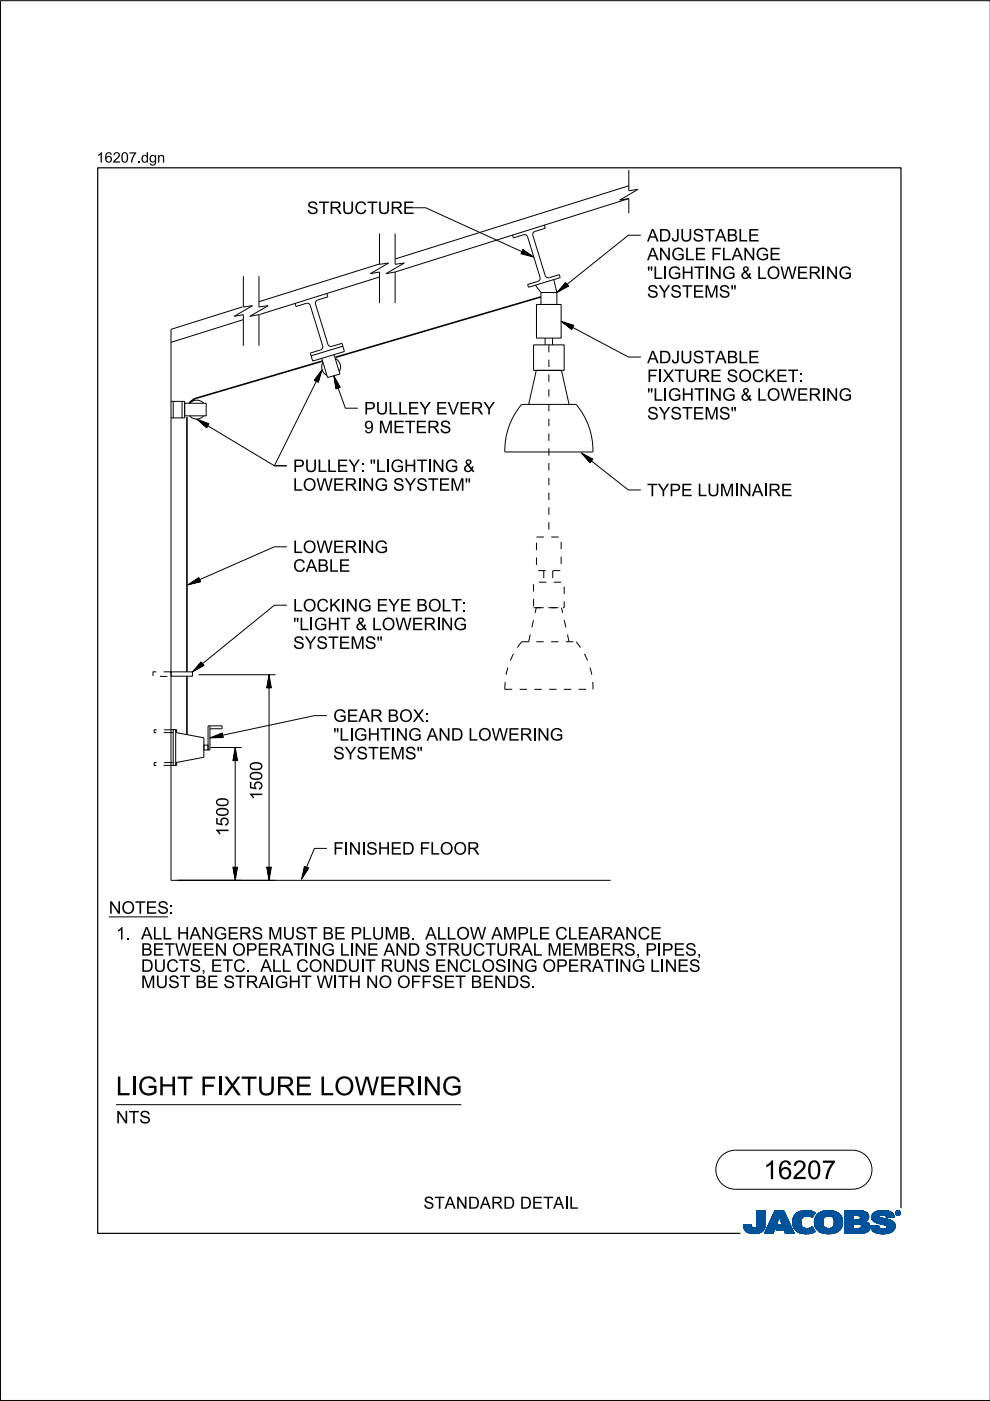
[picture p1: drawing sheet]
<svg xmlns="http://www.w3.org/2000/svg" width="210mm" height="297mm" viewBox="0 0 210 297" stroke-linecap="round" stroke-linejoin="round" font-family="sans-serif">
<defs><g id="words">
<g font-size="4">
<text x="24.6" y="232.2">LI</text>
<text x="29.2" y="232.2">GH</text>
<text x="37.5" y="232.2">T FI</text>
<text x="47.4" y="232.2">XTURE LOW ERI</text>
<text x="89.7" y="232.2">N</text>
<text x="93.7" y="232.2">G</text>
<text x="161.9" y="250">16207</text>
</g>
<g font-size="2.6">
<text x="65.1" y="45.4">STRUCTURE</text>
<text x="137.2" y="51.2">ADJUSTABLE</text>
<text x="137.2" y="59.1">&quot;</text>
<text x="137.2" y="55.2">AN</text>
<text x="138.5" y="59.1">LI</text>
<text x="141.6" y="59.1">GH</text>
<text x="142.3" y="55.2">GLE FLAN</text>
<text x="150.4" y="59.1">N</text>
<text x="153.1" y="59.1">G &amp; LOW ERI</text>
<text x="160.2" y="55.2">GE</text>
<text x="175.1" y="59.1">N</text>
<text x="177.8" y="59.1">G</text>
<text x="137.2" y="63.1">SYSTEM</text>
<text x="152.4" y="63.1">S&quot;</text>
<text x="137.2" y="77">ADJUSTABLE</text>
<text x="137.2" y="81">FI</text>
<text x="140.5" y="81">XTURE SOCKET:</text>
<text x="77.2" y="87.9">PULLEY EVERY</text>
<text x="137.2" y="88.9">SYSTEM</text>
<text x="137.2" y="85">&quot;</text>
<text x="138.5" y="85">LI</text>
<text x="141.6" y="85">GH</text>
<text x="150.4" y="85">N</text>
<text x="152.4" y="88.9">S&quot;</text>
<text x="153.1" y="85">G &amp; LOW ERI</text>
<text x="175.1" y="85">N</text>
<text x="177.8" y="85">G</text>
<text x="77.2" y="91.8">9M</text>
<text x="83.4" y="91.8">ETERS</text>
<text x="62.1" y="100.1">PULLEY:&quot;</text>
<text x="79.7" y="100.1">LI</text>
<text x="82.8" y="100.1">GH</text>
<text x="91.6" y="100.1">N</text>
<text x="94.3" y="100.1">G &amp;</text>
<text x="62.1" y="104.1">LOW ERI</text>
<text x="76.7" y="104.1">N</text>
<text x="79.4" y="104.1">G SYSTEM</text>
<text x="98.5" y="104.1">&quot;</text>
<text x="137.2" y="105.2">TYPE LUM</text>
<text x="155.7" y="105.2">I</text>
<text x="159.4" y="105.2">AI</text>
<text x="162.9" y="105.2">RE</text>
<text x="62.1" y="117.3">LOW ERI</text>
<text x="76.7" y="117.3">N</text>
<text x="79.4" y="117.3">G</text>
<text x="62.1" y="121.2">CABLE</text>
<text x="62.1" y="129.6">LOCKI</text>
<text x="73.3" y="129.6">N</text>
<text x="75.9" y="129.6">G EYE BOLT:</text>
<text x="62.1" y="137.6">SYSTEM</text>
<text x="62.1" y="133.6">&quot;</text>
<text x="63.5" y="133.6">LI</text>
<text x="66.5" y="133.6">GH</text>
<text x="72.1" y="133.6">T &amp; LOW ERI</text>
<text x="77.4" y="137.6">S&quot;</text>
<text x="93.5" y="133.6">N</text>
<text x="96.2" y="133.6">G</text>
<text x="70.6" y="153.1">GEAR BOX:</text>
<text x="70.6" y="161">SYSTEM</text>
<text x="70.6" y="157">&quot;</text>
<text x="72" y="157">LI</text>
<text x="75" y="157">GH</text>
<text x="83.9" y="157">N</text>
<text x="85.9" y="161">S&quot;</text>
<text x="86.6" y="157">G AN</text>
<text x="95.6" y="157">D LOW ERI</text>
<text x="113.9" y="157">N</text>
<text x="116.6" y="157">G</text>
<text x="55.6" y="169.6" transform="rotate(-90 55.6 169.6)">1500</text>
<text x="48.5" y="177.3" transform="rotate(-90 48.5 177.3)">1500</text>
<text x="73.9" y="181.2">N</text>
<text x="76.6" y="181.2">I</text>
<text x="77.6" y="181.2">SH</text>
<text x="82.8" y="181.2">ED FLOOR</text>
<text x="23.1" y="193.7">N</text>
<text x="25.7" y="193.7">OTES:</text>
<text x="24.6" y="199.2">1. ALLH</text>
<text x="29.9" y="202.6">BETW EEN</text>
<text x="40.2" y="199.2">AN</text>
<text x="45.3" y="199.2">GERS M</text>
<text x="49.2" y="202.6">OPERATI</text>
<text x="59.9" y="199.2">UST BE PLUM</text>
<text x="65.5" y="202.6">N</text>
<text x="68.1" y="202.6">G LI</text>
<text x="75.1" y="202.6">N</text>
<text x="77.8" y="202.6">E AN</text>
<text x="84.6" y="199.2">B.ALLOW</text>
<text x="86.5" y="202.6">D STRUCTURALM</text>
<text x="104.1" y="199.2">AM</text>
<text x="109.7" y="199.2">PLE CLEARAN</text>
<text x="119.1" y="202.6">EM</text>
<text x="124.7" y="202.6">BERS,PI</text>
<text x="135.2" y="199.2">CE</text>
<text x="140.3" y="202.6">PES,</text>
<text x="29.9" y="209.5">M</text>
<text x="29.9" y="206.1">DUCTS,ETC.ALLCON</text>
<text x="33" y="209.5">UST BE STRAI</text>
<text x="58.3" y="209.5">GH</text>
<text x="63.8" y="209.5">T W I</text>
<text x="71" y="206.1">DUI</text>
<text x="71.6" y="209.5">TH</text>
<text x="77.4" y="206.1">T RUN</text>
<text x="77.6" y="209.5">N</text>
<text x="80.3" y="209.5">O OFFSET BEN</text>
<text x="88.7" y="206.1">S EN</text>
<text x="97.3" y="206.1">CLOSI</text>
<text x="107.4" y="209.5">DS.</text>
<text x="108.4" y="206.1">N</text>
<text x="111.1" y="206.1">G OPERATI</text>
<text x="131.3" y="206.1">N</text>
<text x="133.9" y="206.1">G LI</text>
<text x="140.9" y="206.1">N</text>
<text x="143.6" y="206.1">ES</text>
<text x="24.6" y="238.2">N</text>
<text x="27.3" y="238.2">TS</text>
<text x="89.8" y="256.3">STAN</text>
<text x="99.2" y="256.3">DARD DETAI</text>
<text x="120.6" y="256.3">L</text>
</g>
<g font-size="2.2">
<text x="20.5" y="34.5">16207.</text>
<text x="29.9" y="34.5">dgn</text>
</g>
</g></defs>
<g fill="none" stroke="#00539a" stroke-width=".21">
<path d="M157.6 259.8h1.7M157.6 259.9h1.7M157.6 259.9l1.7 .1M157.6 260h1.8M158.1 259.7h1.2M159.3 259.7h-1.7l.1 .7M159.3 259.7h-.9M159.3 259.7l.1 .3M159.4 260l.1 .3M160.4 260l-.2 .3h2M160.5 259.6h1.8M160.5 259.6l-.1 .4"/>
<path d="M160.5 259.7h1.8M160.5 256.7v2.9M160.5 256.9h1.8M160.5 257.5h1.8M160.5 256.7h1.8v2.7M160.5 256.8h1.8M160.5 256.8l1.8 .1M160.5 256.9l1.8 .1M160.5 257h1.8M160.5 257.1h1.8M160.5 257.2h1.8M160.5 257.2l1.8 .1"/>
<path d="M160.5 257.3h1.8M160.5 257.4h1.8M160.5 257.4l1.8 .1M160.5 257.6h1.8M160.5 257.6l1.8 .1M160.5 257.7h1.8M160.5 257.8h1.8M160.5 257.9h1.8M160.5 258h1.8M160.5 258.1h1.8M160.5 258.1l1.8 .1M160.5 258.2h1.8"/>
<path d="M160.5 258.3h1.8M160.5 258.3l1.8 .1M160.5 258.4h1.8M160.5 258.5h1.8M160.5 258.5l1.8 .1M160.5 258.6h1.8M160.5 258.6l1.8 .1M160.5 258.7h1.8M160.5 258.8h1.8M160.5 258.9h1.8M160.5 259h1.8M160.5 259.1h1.8"/>
<path d="M160.5 259.2h1.8M160.5 259.3h1.8M160.5 259.8h1.8M162.2 260h-1.8M162.2 259.9v.3M162.2 259.9h-1.8M162.2 259.8h-1.7M162.3 259.4l-.1 .5M162.3 259.4v-2.7h-1.8v2.9M162.3 259.5h-1.8M162.3 259.6h-1.8M162.3 256.7l-1.8 .1"/>
<path d="M162.3 259.4h-1.8M163.7 258.1h3.1M163.7 258h3.1M163.7 257.9h3M163.8 257.8h2.9M163.8 257.7h2.9M163.8 257.7h2.8M163.9 257.6h2.7M163.9 257.5h2.7M164 257.4h2.5M164 257.3h2.5M164.1 257.2h2.3"/>
<path d="M164.1 257.1h2.3M164.1 257h2.3M164.2 257h2.1M164.2 256.9h2.1M164.2 256.8h2.1M164.3 256.7h1.9l2.2 4.8h-1.9l-.3-.8h-1.7l.4-1h1l-.7-1.7-1.3 3.5h-1.8zM164.5 260h-1.7M164.5 259.9l-1.7 .1M164.5 259.9h-1.7M164.5 259.8l-1.7 .1M164.6 259.8h-1.7M164.6 259.7l-1.7 .1"/>
<path d="M164.6 259.7h-1.7M164.6 259.6h-1.7M164.6 259.5l-1.6 .1M164.7 259.5h-1.7M164.7 259.4l-1.7 .1M164.7 259.4h-1.7M164.7 259.3l-1.6 .1M164.7 259.3h-1.6M164.8 259.2l-1.7 .1M164.8 259.2h-1.7M164.8 259.1l-1.6 .1M164.8 260h2.9"/>
<path d="M164.8 259.1h-1.6M164.8 259.9h2.9M164.8 259l-1.6 .1M164.9 259.9h2.7M164.9 259h-1.7M164.9 259.8h2.7M164.9 258.9h-1.6M164.9 258.8h-1.6M164.9 259.7h2.7M164.9 259.7l-.4 1 3.6 .1M165 258.7h-1.6M165 258.6l-1.6 .1"/>
<path d="M165 258.6h-1.6M165 258.5l-1.6 .1M165 258.5h-1.6M165.1 258.4l-1.6 .1M165.1 258.4h-1.6M165.1 258.3l-1.6 .1M165.1 258.3h-1.6M165.1 258.2l-1.5 .1M165.1 258.2h-1.5M165.2 258.1l-1.6 .1M165.2 258.1h-1.6M165.2 258l.7 1.7h-1"/>
<path d="M165.2 258l.7 1.7M165.3 258.1h1.5M165.3 258.1l1.6 .1M165.3 258.2h1.6M165.3 258.2l1.6 .1M165.3 258.3h1.6M165.4 258.3l1.6 .1M165.4 258.4h1.6M165.4 258.4l1.6 .1M165.4 258.5h1.6M165.4 258.5l1.7 .1M165.4 258.6h1.7"/>
<path d="M165.5 258.6l1.6 .1M165.5 258.7h1.6M165.5 258.8h1.7M165.5 258.9h1.7M165.6 258.9h1.6M165.6 259h1.7M165.6 259l1.7 .1M165.6 259.1h1.7M165.6 259.1l1.7 .1M165.7 259.2h1.7M165.7 259.2l1.7 .1M165.7 259.3h1.7"/>
<path d="M165.7 259.3l1.7 .1M165.7 259.4h1.7M165.8 259.4l1.7 .1M165.8 259.5h1.7M165.8 259.5l1.7 .1M165.8 259.6h1.7M166.2 256.7l2.2 4.8M166.2 256.8l-1.9-.1-2.2 4.8h1.8l1.3-3.5M168 258.9l.4 1.5M168 258.9h1.8M168 259h1.8M168 259.1h1.8"/>
<path d="M168 259.2h1.8M168 259.2l1.8 .1M168 259.3h1.8M168 259.3l1.8 .1M168.1 259.4h1.8M168.1 259.5h1.7M168.1 259.4l1.7 .1M168.1 259.5l1.8 .1M168.1 259.6h1.8M168.1 259.7h1.8M168.1 259.7l1.8 .1M168.1 259.8h1.8"/>
<path d="M168.1 259.8l1.8 .1M168.2 260h1.8M168.2 259.9h1.8M168.3 258l-.3 .9M168.9 257.3l-.6 .7M169.1 257.1h3.6M169.2 257h3.4M169.4 256.9h3.1M169.5 256.9h2.9M169.8 256.8h2.4M169.8 259.1a1.33 1.33 0 0 0 .8 1.4 1.33 1.33 0 0 0 1.5-.3l.2-.1M169.8 259.1h-1.8"/>
<path d="M169.8 259l-1.8 .1M169.9 258.8l-1.9 .1M169.9 258.8h-1.9M169.9 258.7h-1.9M169.9 258.6h-1.8M169.9 258.6l-1.9 .1M169.9 258.5l-1.8 .1M169.9 258.5h-1.8M169.9 258.4l-1.8 .1M170 258.4h-1.9M170 258.4l-.2 .7M170 258.3l-1.8 .1"/>
<path d="M170 258.3h-1.8M170 258.2l-1.8 .1M170.1 258.2h-1.9M170.1 258.1l-.1 .3M170.1 258.1l-1.9 .1M170.2 258.1h-2M170.3 258h-2.1M170.3 256.7l-1.4 .5M170.3 256.7h1.5M170.3 256.7a4 4 0 0 1 2.5 .4M170.4 258h-2.1M170.4 257.9h-2.1"/>
<path d="M170.6 257.8l-2.3 .1M170.6 257.9l-.5 .2M170.8 257.8h-2.5M171.5 256.7l-1.7 .1M171.5 256.7l.6 .1M171.7 257.8h.7M171.8 257.9h.6M171.9 258h.4M172.1 258.1h.2M172.2 258.1h.1M172.3 258h-.3M172.4 257.8h-.8"/>
<path d="M172.4 257.7l-4 .1M172.5 257.7h-4.1M172.5 257.6l-4 .1M172.5 257.6h-4M172.6 257h-3.3M172.6 257.5l-4.1 .1M172.6 257.5h-4M172.6 257.4l-4 .1M172.7 257.4h-4M172.7 259h1.8M172.7 259.2h1.8M172.7 259.3h1.8"/>
<path d="M172.7 259.3l1.8 .1M172.7 259.4h1.8M172.7 257.3l-3.9 .1M172.7 259.5h1.8M172.7 259.5l1.8 .1M172.7 259.6h1.8M172.7 259.7h1.8M172.7 258.6h1.8M172.7 257.3h-3.9M172.8 259.8h1.8M172.8 257.2l-3.9 .1M172.8 259.9h1.8"/>
<path d="M172.8 259.9l.3 .6M172.8 259.8l1.8 .1M172.8 259.9l1.8 .1M172.8 257.2h-3.9M172.8 260h1.8M172.8 257.1l-.6 1.1a1.75 1.75 0 0 0-1.6-.3M172.9 257.1l-3.9 .1M173 257.8l-.3 1.3h1.8M173 257.8h5.3M173.1 257.7h5.2M173.1 257.7h5.1M173.1 257.6h5.1"/>
<path d="M173.2 257.6h4.9M173.2 257.5h4.8M173.4 257.4h4.6M173.4 257.4h4.5M173.5 257.3h4.4M173.6 257.2l4.2 .1M173.6 257.2h4.1M173.7 257.1l4 .1M173.8 257.1h3.8M173.9 257h3.5M174 257h3.3M174.1 256.9h3.2"/>
<path d="M174.2 256.9h2.8M174.4 256.8h2.6M174.5 259h-1.8M174.5 259.2a1.15 1.15 0 0 0 1.3 1.3M174.5 259.2l-1.8-.1 .1 .8M174.5 258.9l-1.8 .1M174.5 258.9h-1.8M174.5 258.8l-1.8 .1M174.5 258.7l-1.8 .1M174.5 258.7h-1.8M174.5 258.6l-1.8 .1M174.5 258.5l-1.8 .1"/>
<path d="M174.6 258.5h-1.9M174.6 256.8h1.9M174.6 258.4l-.1 .8M174.6 258.4h-1.8M174.6 258.4l-1.9 .1M174.6 258.3l-1.8 .1M174.6 258.3h-1.8M174.7 258.2h-1.9M174.7 258.1l-.1 .3M174.8 258.1l-2 .1M174.8 258.1h-1.9M174.9 256.7a3.2 3.2 0 0 1 3.6 1.4l.1 .8-.1 1.1"/>
<path d="M174.9 258l-1.9 .1M175 258h-2M175.1 257.9l-.4 .2M175.1 257.9h-2.1M175.2 257.9h-2.2M175.5 256.7h.7M175.7 257.8l-.6 .1M175.7 257.8l.6 .1M175.7 257.8h-2.7M176 257.8h2.4M176.2 257.9h2.2M176.3 257.9l.5 .5"/>
<path d="M176.4 258h2M176.4 256.7h-1.5a2.68 2.68 0 0 0-1.9 1.1M176.5 258l2 .1M176.5 258.1h2M176.6 258.1h1.9M176.6 258.2h1.9M176.7 258.2l1.8 .1M176.7 258.3h1.8M176.7 258.3l1.9 .1M176.7 259.9h1.8M176.7 258.4h1.9M176.8 258.4l.1 .5"/>
<path d="M176.8 258.4l1.8 .1M176.8 258.5h1.8M176.8 258.6h1.8M176.9 258.8h1.7M176.9 258.8l1.8 .1M176.9 258.7h1.7M176.9 259.4h1.8M176.9 259.2l1.8 .1M176.9 259.1h1.8M176.9 259.2h1.8M176.9 258.9v.3M176.9 259.2a1.11 1.11 0 0 1-1.1 1.3"/>
<path d="M176.9 259h1.8M176.9 258.9h1.8M176.9 259.3h1.8M176.9 259.3l1.8 .1M178 257.4l-4.7 .1M178.4 257.9h-2.1l.5 .5M178.5 259.7l-1.7 .1M178.5 259.8l-1.8 .1M178.5 259.8h-1.7M178.5 260l-.2 .5M178.5 259.9l-1.8 .1M178.5 260h-1.8"/>
<path d="M178.6 259.7h-1.8M178.6 258.5l-1.8 .1M178.6 259.6h-1.8M178.6 259.5l-1.8 .1M178.6 259.5h-1.8M178.7 259.4h-1.8M179.1 259.7h1.8M179.1 259.5h5.2M179.1 256.9h4.4M179.1 257.5h5M179.1 256.8h4M179.1 256.8h3.4"/>
<path d="M179.1 257h4.5M179.1 257.1h4.7M179.1 257.1l4.7 .1M179.1 257.2h4.8M179.1 257.2l4.8 .1M179.1 257.3h4.8M179.1 257.3l4.9 .1M179.1 257.4h4.9M179.1 257.4l5 .1M179.1 257.6h5M179.1 257.6l5 .1M179.1 257.7h5"/>
<path d="M179.1 257.7l1.8 .1M179.1 257.8h1.8M179.1 257.9h1.8M179.1 258h1.8M179.1 258.1h1.8M179.1 258.2h1.8M179.1 258.3h1.8M179.1 258.4h1.8M179.1 258.5h1.8M179.1 258.5l1.8 .1M179.1 258.6h4.8M179.1 258.7h4.7"/>
<path d="M179.1 258.7h4.6M179.1 258.8h4.5M179.1 258.9h4.5M179.1 258.9h4.3M179.1 259h4.4M179.1 259l4.5 .1M179.1 259.1h4.6M179.1 259.1l4.7 .1M179.1 259.2h4.8M179.1 259.2l4.9 .1M179.1 259.3h5M179.1 259.3l5.1 .1"/>
<path d="M179.1 259.4h5.1M179.1 259.4l5.1 .1M179.1 259.5l1.8 .1M179.1 259.6h1.8M179.1 259.8h1.8M179.1 259.9h1.8M179.1 260h1.8M180.9 257.7v.9M181.8 259.5h-.9v1v-1M181.8 259.5h.2M181.8 259.5l.8 .3M182.1 257.7l2.1 .1"/>
<path d="M182.2 257.8h2M182.2 259.5l2.1 .1M182.3 258.5h1.7M182.3 258.5l-1.4 .1M182.3 257.9h1.9M182.4 257.9h1.8M182.4 257.9v.1M182.4 257.9l-.4-.2h-1.1v.9M182.4 258h1.8M182.4 258v.3M182.4 258.3l-.1 .2M182.4 259.6h1.9"/>
<path d="M182.4 258.1h1.8M182.4 258.1l1.8 .1M182.4 258.2h1.8M182.5 259.7h1.9M182.5 256.9l1.1 .1M182.5 259.7l1.9 .1M182.6 259.8h1.8M182.6 259.8v.4l-.2 .2M182.7 259.9h1.7M182.9 256.8h-3.8v4.7M183.3 256.9l-4.2-.1v4.7M183.6 257l.4 .4"/>
<path d="M183.9 259.2l.2 .2M184 258.5l-2.1 .1M184 258.5h-1.8M184 257.4l.1 .2M184.1 258.4l-.8 .6 .6 .2M184.1 258.4h-1.8M184.1 258.3l-1.7 .1M184.1 258.3h-1.7M184.1 257.6l.1 .6M184.1 258.2l-1.7 .1M184.1 259.4l.3 .5v.6M184.2 258.2l-.1 .2"/>
<path d="M184.2 258h-1.8M184.4 259.9h-1.7M184.5 260h-1.8M184.6 259.9v.2M184.6 259.9h1.7M184.6 260h1.7M184.8 258.1h1.7M184.8 258l.2 .7M184.8 258h1.7M184.8 258.3h2.5M184.8 258.3l2.8 .1M184.8 258.1l1.8 .1"/>
<path d="M184.8 258.2h2M184.8 258.4h3M184.8 258.4l3.2 .1M184.9 258.2l2.1 .1M184.9 257.6h4.6M184.9 258.5h3.4M184.9 258.5l3.6 .1M184.9 258.6h3.7M184.9 257.5h4.5M185 257.5h4.4M185 258.6l3.7 .1M185 258.7h3.9"/>
<path d="M185 258.7l.6 .4M185 257.4h4.3M185 257.4h4.4M185.1 258.7l3.9 .1M185.1 258.8h.7M185.1 257.3h4.1M185.2 258.9h.6M185.2 258.9l4.1 .1M185.3 257.2h3.9M185.3 259h4M185.3 257.1l3.8 .1M185.4 257.1h3.7"/>
<path d="M185.4 259l4 .1M185.5 257h3.5M185.5 259.1h4M185.6 259.1l3.9 .1M185.6 259.1l.5 .2M185.7 259.2h3.9M185.7 256.9h3M185.8 259.2l3.8 .1M185.8 258.9h3.4M185.9 258.8h3.2M185.9 256.8h2.7M185.9 256.8l-.8 .5-.3 .7"/>
<path d="M185.9 256.8l.7-.1a3.3 3.3 0 0 1 2.7 .6h-4.2M186 259.3h3.6M186.1 256.8h2.3M186.1 259.4h3.6M186.1 259.3l1.5 .4 .4 .2M186.3 259.8l-.5 .1M186.3 259.8l-1.7 .1M186.3 259.8v.3M186.3 259.4h3.4M186.4 257.9h-1.6M186.4 257.9l.1 .1M186.5 257.9h-1.7"/>
<path d="M186.5 257.8h-1.7M186.5 258v.1M186.5 257.8l-.1 .1M186.5 257.7h-1.6M186.5 259.4l3.2 .1M186.5 258.1l.1 .1M186.6 257.6l-1.7 .1M186.6 258.2l.4 .1M186.7 256.7h.8M186.7 259.5h3M186.8 257.6h-1.9M186.9 259.5l2.9 .1"/>
<path d="M187 258.3l1.7 .4 .9 .6M187.2 259.6h2.6M187.3 257.6h2.2M187.4 259.7h2.4M187.6 257.6l1.9 .1M187.6 259.7h2.2M187.6 257.7h2M187.7 257.7a1.07 1.07 0 0 0-1.2 .1M187.7 257.7l.1 .1M187.7 257.8h1.9M187.8 257.8h1.7M187.8 256.7h-1.3"/>
<path d="M187.8 257.8l.1 .4M187.8 257.9h1.7M187.8 257.9h1.8M187.9 258h1.7M187.9 258l1.7 .1M187.9 258.1h1.1M187.9 258.1h1.7M187.9 259.9h1.9M188 259.9l.1 .2M188 260h1.8M188.1 257h-2.6M188.2 257h.6"/>
<path d="M188.7 256.9h-2.9M189.3 257.3l.3 .8-1.7 .1M189.6 259.3l.2 .4v.6M189.8 259.9l-1.8 .1M189.8 259.8h-2.1M189.8 259.8h-1.9M189.9 257.2v.1M189.9 257.1h.1M189.9 257.2h.1M189.9 257.3h.1M189.9 257.3l.2 .3M190 257.4h.1"/>
<path d="M190 257.4l.1 .1M190 257.5h.2M190 257.2v.1M190 257.2l.2 .3M190 257.3l.2 .2M190 257.1h-.1M190 257h-.1M190.1 257h-.2M190.1 257.5l.2 .1M190.1 256.9h-.1M190.1 257.6h.6M190.2 256.8l-.1 .1"/>
<path d="M190.2 257.5l.2 .1M190.2 257.5l-.1 .1M190.2 257.6h.4M190.2 256.9h.4M190.2 256.9h.4l-.1 .3 .2 .3-.3-.3-.2 .3zM190.2 256.9v.6l.1-.3 .3 .3M190.2 257h.4M190.2 257.1h.1M190.2 257.1h.5M190.2 257.2h.5M190.2 257.2l.3 .1M190.2 257.3h.1"/>
<path d="M190.2 257.4h.1M190.2 257.4l.1 .1M190.2 256.8h-.1M190.3 257h.2v.1l-.2 .1zM190.3 257v.2M190.3 257h-.1M190.4 257.2l.2 .3M190.4 257.6h.1M190.4 256.8h-.2l-.2 .4M190.4 256.7a.5 .5 0 0 1 .5 .5 .5 .5 0 0 1-.5 .5M190.4 256.8l.4 .2v.2M190.4 256.7a.5 .5 0 0 0-.5 .5 .5 .5 0 0 0 .5 .5l-.3-.1"/>
<path d="M190.4 256.8l.3 .1 .1 .3M190.4 256.7l-.4 .2-.1 .3M190.4 256.7v.1M190.4 257.6v.1M190.4 256.7l.3 .1 .2 .4M190.4 257h-.1l.1 .2M190.4 257l.2 .1-.2 .1M190.4 257h.1M190.5 257.3h.1M190.5 257.3l.1 .1M190.5 257.2l.2 .3M190.5 257.4h.1"/>
<path d="M190.5 257.1h.2M190.5 257.4l.2 .1M190.5 257l-.1 .2M190.5 256.7h-.3M190.6 257.5h.2M190.6 256.8h.1M190.6 257.1l-.1 .1M190.7 257.1h-.1M190.7 257.1l-.2 .1M190.7 257.1l-.5-.2v.6l.1-.3M190.7 257h-.1M190.7 256.8l.1 .1"/>
<path d="M190.7 256.8h-.6M190.7 256.9h.2M190.8 257h.1M190.8 257.6h-.2M190.8 257.2v.2l-.4 .2M190.8 257.2l-.1 .3-.3 .1M190.8 257.1h.1M190.8 257.2h.1M190.9 257.4l-.2 .1M190.9 257.4h-.1M190.9 257.3l-.1 .1M190.9 257.3h-.1"/>
<path d="M190.9 257.2h.1M190.9 257.2l-.1 .3-.4 .2M190.9 257.1h-.1M157.7 260.1h1.7M157.7 260l1.7 .1M157.7 260.2h1.8M157.7 260.2l1.8 .1M157.7 260.3h1.8M157.7 260.3l1.9 .1M157.7 260.4h4.4M157.7 260.4l.4 .5M157.7 260.4l4.4 .1"/>
<path d="M157.8 260.5h4.3M157.8 260.6h4.3M157.8 260.7h4.2M157.9 260.7h4.1M157.9 260.8h4M158 260.8h3.9M158 260.9h3.9M158.1 260.9h3.3M158.1 261h3.6M158.2 261h3.5M158.3 261.1h3.2M158.4 261.2h3.1"/>
<path d="M158.5 261.2h2.9M158.6 261.3h2.7M158.7 261.4h2.4M158.8 261.4h2.1M159.1 261.5h1.6M159.5 260.3l.3 .1 .4-.1M159.7 261.5h.7M160.9 261.4h.1M161.5 260.9h.2M161.6 261.1h-3.3M162.1 260.3l-2 .1M162.2 260.2l-1.9 .1"/>
<path d="M162.2 260.2a2.25 2.25 0 0 1-2.8 1.3l-.9-.2-.4-.4M162.2 260.2h-1.9M162.2 260.1l-1.8 .1M162.2 260.1h-1.8M162.2 260l-1.8 .1M164 261.4h-1.9M164 261.3l-1.9 .1M164 261.3h-1.8M164 261.2l-1.8 .1M164 261.2h-1.8M164.1 261.1l-1.9 .1M164.1 261.1h-1.8"/>
<path d="M164.1 261l-1.8 .1M164.1 261h-1.8M164.1 260.9l-1.8 .1M164.2 260.9h-1.8M164.2 260.8l-1.8 .1M164.2 260.8h-1.8M164.2 260.7l-1.8 .1M164.2 260.7h-1.7M164.2 260.6l-1.7 .1M164.3 260.6h-1.8M164.3 260.5h-1.8M164.3 260.4l-1.7 .1"/>
<path d="M164.3 260.4h-1.7M164.3 260.3l-1.7 .1M164.4 260.3h-1.8M164.4 260.2l-1.7 .1M164.4 260.2h-1.7M164.4 260.1l-1.7 .1M164.4 260.1h-1.7M164.5 260l-1.8 .1M164.5 260.7h3.5M164.6 260.7h3.4M164.6 260.6h3.4M164.6 260.5h3.4"/>
<path d="M164.6 260.5h3.3M164.6 260.4h3.3M164.7 260.4h3.2M164.7 260.3h3.2M164.7 260.3h3.1M164.7 260.2h3.1M164.8 260.1h3M164.8 260.1h2.9M166.3 260.8h1.8M166.3 260.8l1.8 .1M166.3 260.9h1.8M166.3 260.9l1.8 .1"/>
<path d="M166.3 261h1.9M166.3 261l1.9 .1M166.4 261.1h1.8M166.4 261.1l1.8 .1M166.4 261.2h1.9M166.4 261.2l1.9 .1M166.4 261.3h1.9M166.5 261.3l1.8 .1M166.5 261.4h1.9M166.5 261.5h1.9M166.5 261.5l-.3-.8 .3 .8h1.9M168.2 260l1.9 .1"/>
<path d="M168.2 260.1h1.9M168.2 260.1l1.9 .1M168.2 260.2h2M168.3 260.2l2 .1M168.3 260.3h2.1M168.3 260.3l2.2 .1M168.3 260.4h2.5M168.4 260.4l.6 .7M168.4 260.4l4.1 .1M168.5 260.5h4M168.5 260.6h4M168.6 260.7h4"/>
<path d="M168.6 260.7l4 .1M168.7 260.8h3.9M168.7 260.8l4 .1M168.8 260.9h3.9M168.9 260.9l3.8 .1M168.9 261h3.9M169 261l3.8 .1M169 261.1h3.9M169 261.1a4.2 4.2 0 0 0 3.8 0M169.1 261.1h3.8M169.2 261.2h3.5M169.3 261.3h3.2"/>
<path d="M169.5 261.4h2.8M169.6 261.4h2.6M170 261.5h2M170.6 261.6h.4M171.5 260.4h.9M171.6 260.4h.8M171.8 261.5h-1.5M171.8 260.3h.6M172 260.3h.3M172 260.2h.3M172.1 260.2h.2M172.2 260.1h.1"/>
<path d="M172.3 260.1l.6 1M172.6 261.2l-3.3 .1M172.8 260.1h1.9M172.9 260.1l1.9 .1M172.9 260.2h1.9M172.9 260.2l2 .1M172.9 260.3h2.2M173 260.3l2.1 .1M173 260.4h2.4M173 260.4h5.3M173.1 260.5h5.2M173.1 260.5l.7 .6 .8 .4"/>
<path d="M173.1 260.6h5.2M173.2 260.6h5M173.3 260.7h4.9M173.3 260.7h4.8M173.3 260.8h4.7M173.4 260.9h4.5M173.5 260.9h4.4M173.5 261h4.3M173.6 261h4.2M173.7 261.1h4M173.8 261.1h3.8M173.8 261.2h3.7"/>
<path d="M174 261.2h3.4M174.2 261.4h2.9M174.3 261.4h2.7M175.1 261.5h1.4M175.3 261.6h.4M176.6 260.2h1.9M177 261.4l-1 .2-1.4-.1h2.2M177.3 261.3h-3.3M178.1 260.8h-4.8M178.3 260.5l-.6 .6-.7 .3M178.3 260.4h-2.2M178.4 260.3l-2.2 .1"/>
<path d="M178.4 260.3h-2l-.6 .2M178.5 260.2l-2.1 .1M178.5 260.2h-2M178.5 260.1h-1.9M178.5 260l-1.9 .1M179.1 261.5h3.4M179.1 260.1h1.8M179.1 260.1l1.8 .1M179.1 260.2h1.8M179.1 260.2l1.8 .1M179.1 260.3h1.8M179.1 260.4h1.8"/>
<path d="M182.3 260.4h2.1M182.4 260.4h2M182.4 260.4l-.6 .1M183.1 261.4l-4 .1M183.4 261.3l-4.3 .1M183.5 261.3h-4.4M183.7 261.3h-.1M183.7 261.2l-4.6 .1M183.8 261.2h-4.7M183.9 261.1l-4.8 .1M184 261.1h-4.9M184 261l-4.9 .1"/>
<path d="M184.1 261l-.8 .4-1.1 .1M184.1 261h-5M184.1 260.9l-5 .1M184.2 260.9h-5.1M184.2 260.8l-5.1 .1M184.3 260.8h-5.2M184.3 260.7l-5.2 .1M184.3 260.7h-5.2M184.4 260.6l-5.3 .1M184.4 260.6h-5.3M184.4 260.5h-5.3M184.4 260.5l-.3 .5"/>
<path d="M184.4 260.4l-5.3 .1M184.5 260l-1.8 .1M184.5 260.2l-2 .1M184.5 260.3h-2M184.5 260.1h-1.9M184.5 260.2h-1.9M184.6 260.1l.1 .3M184.6 260.1h1.7M184.6 260.1h1.8M184.6 260.1l1.8 .1M184.6 260.2h1.8M184.6 260.2l1.8 .1"/>
<path d="M184.7 260.3h1.8M184.7 260.3l1.8 .1M184.7 260.4a2.52 2.52 0 0 0 2.7 1.2M184.7 260.4h1.9M184.7 260.5h2M184.7 260.5h2.1M184.8 260.6h2.1M184.8 260.6h4.8M184.8 260.7h4.7M184.9 260.8h4.6M184.9 260.8h4.5M185 260.9h4.4"/>
<path d="M185.1 260.9h4.3M185.1 261h4.3M185.2 261.1h4M185.2 261.1h3.9M185.3 261.2h3.7M185.4 261.2h3.5M185.5 261.3h3.4M185.7 261.3h3.1M185.8 261.4h2.7M185.9 261.5h2.4M186.3 260.1a1.08 1.08 0 0 0 1.4 .5M186.4 261.5h1.6"/>
<path d="M186.6 261.6h.9M188 260.4h1.8M188 260.4l-.3 .2M188.1 260.3h1.7M188.1 260.1l-.1 .3M188.1 260.2h1.7M188.3 261.5l-.9 .1M188.9 261.3l-.6 .2M189.3 261.1h-4.1M189.4 260.9l-.5 .4M189.6 260.7h-4.8M189.7 260.6h-2"/>
<path d="M189.7 260.5h-1.9M189.7 260.5h-1.8M189.7 260.4h-1.7M189.7 260.3h-1.6M189.8 260.2h-1.7M189.8 260.3l-.4 .6M189.8 260.1h-1.7M189.8 260h-1.7"/>
<circle cx="190.4" cy="257.2" r=".51"/>
<circle cx="190.4" cy="257.2" r=".42"/>
</g>
<g fill="none" stroke="#000" stroke-width=".21">
<path d="M210 .1h-209.9v296.8h209.9M133.3 36.1v4.4l2-.4-3.9 2.3 1.9-.3M133.3 39.4l-49.5 15.5M51.6 58.6v6.5l1.9-.3-3.8 2.3 1.9-.4v6.6M54.9 58.6v6.5l2-.3-3.9 2.3 1.9-.4v6.6M80.5 58.7l-25.5 8M80.5 56l-25.6 8M80.5 49.5v6.5l1.9-.2-3.9 2.2 2-.3v6.6M83.8 49.5v6.5l1.9-.2-3.9 2.2 2-.3M83.8 57.7v6.6M87.6 44.1h2.6l21.1 9.6-.3-.1v-.2l.7 .4-.8-.2 .1-.4 1.2 .8-1.4-.3 .1-.7 1.7 1.2-2-.5 .3-.8 2.3 1.6-2.7-.7 .4-.9M108.6 49.8l.2 .7 2.2-.7a.69 .69 0 0 1 .9 .4l2.6 8.6a.68 .68 0 0 1-.5 .9"/>
<path d="M113 49.9l2.6 8.5M113.4 49.1a.69 .69 0 0 0-.4 .8M115.4 47.7l.2 .7-2.2 .7M115.6 58.4a.69 .69 0 0 0 .9 .5l2.1-.7 .2 .7-6.8 2-.1-.6 2.1-.6M117.4 59.3l.7 2.7M133.3 42.1v3.1M133.3 42.1l-49.5 15.6M135.9 49.9h-2.7l-13.5 10.8 .2-.2 .1 .1-.7 .4 .6-.7 .3 .4-1.3 .6 1-1 .5 .4-1.8 1 1.3-1.6 .6 .6-2.4 1.3 1.8-2.1 .6 .8M51.4 65.1l-15.1 4.7v116.8h93.2M51.5 67.8l-15.2 4.8M62.6 64.3l.2 .7 2.1-.7a.69 .69 0 0 1 .9 .5l2.6 8.5a.69 .69 0 0 1-.4 .9l-2.2 .7 .2 .5M68.5 76.8a2.01 2.01 0 0 0 .8 2.8"/>
<path d="M69.3 62.2l.2 .7-2.2 .7a.69 .69 0 0 0-.4 .9l2.6 8.5M69.5 73a.69 .69 0 0 0 .9 .4l2.1-.6 .2 .6M70.8 75.2l1.3 4.1-2.6 .7-1.3-4M71.1 76a2 2 0 0 1 .8 2.8M72.7 73.4l-6.7 2M72.7 73.4l.3 1.1-6.7 2.1-.3-1.2M113.1 73.1h6.5v5.4h-6.5zM113.5 60.5l1.2 1.5M113.7 64.6h5.3v7.1h-5.3zM114.7 62h3.4v2.6h-3.4zM115.1 62h2.6M115.6 71.7v1.4"/>
<path d="M117.1 71.7v1.4M121.2 69.8l.4-.8-2.6-.9 2.2 1.7 .3-.7-2-.7 1.7 1.3 .1-.6-1.4-.4 1.2 .8 .1-.4-.8-.2 .6 .5 .1-.2-.3-.1 12.4 6.6h2.7M36.2 88.6h2.4M36.3 85.1h2.3M36.7 85.1v3.5M38.6 85.1h.5v3.5h-.5zM39.1 85.5h4.6v2.7h-4.6zM40.2 88.2a2 2 0 0 0 3 0M40.2 85.5a2.01 2.01 0 0 1 3 0M66.6 80.6l.9 .5 .8-2.7-1.7 2.2 .8 .3 .6-2-1.3 1.7 .7 .2 .4-1.4-.9 1.1 .4 .2 .3-.9-.5 .7h.2l.1-.3-9.2 18.6h2.6h-2.6l-14.7-8.9 .2 .1v.2l-.6-.5 .8 .3-.2 .4-1.1-1 1.4 .6-.2 .6-1.6-1.4 2 .7-.4 .8-2.1-1.8 2.6 1-.5 .8M71.2 82.4l1-.3-1.4-2.4 .4 2.7 .8-.3-1.1-1.9 .4 2.1 .5-.3-.7-1.3 .3 1.4 .3-.1-.4-.8 .1 .8 .2-.1-.1-.3 1.7 4.9h2.7M110.6 85.7h11.6a15.2 15.2 0 0 1 3.5 10.1h-18.7a15.1 15.1 0 0 1 3.6-10.1z"/>
<path d="M112.1 85.7l1.6-7.2h5.3l1.7 7.2M125.1 98.1l.6-.7-2.5-1.4 1.9 2.1 .5-.7-1.9-1 1.4 1.6 .3-.6-1.3-.7 .9 1.1 .3-.4-.8-.4 .5 .6 .1-.2-.2-.1 8.3 6.6h2.7M60.8 115.9h-2.6l-16.5 7.3 .2-.2 .2 .2-.8 .2 .7-.5 .2 .3-1.4 .4 1.2-.8 .4 .5-2 .5 1.7-1.2 .4 .7-2.7 .7 2.3-1.5 .4 .8M60.8 128.3h-2.6l-15.3 12.4M36.3 154.7h.4M36.3 155.3h.4M36.3 142.4h4.5v1h-4.5zM36.7 154.7h.5v7.6h-.5zM37.2 155.3l6 1.1v4.2l-6 1.1M37.2 154.7h.2v.7M42.1 143.1h16.3M42.9 140.7l-.5 .4 .2-.2 .2 .1-.7 .4 .5-.6 .3 .3-1.2 .7 .9-1.1 .5 .4-1.8 1 1.4-1.6 .6 .6-2.5 1.3 1.8-2.1 .7 .8"/>
<path d="M43.2 158h.9v1h-.9zM44.5 153.9v5.1h-.4M44.5 154.5h2.6v-.6h-3v5.1M44.6 158.5h6.6M49.9 158.5v28.1M56.6 145.8h.9l-.5-2.7-.4 2.7h.8l-.4-2.1-.4 2.1 .7-.2-.3-1.4-.2 1.4h.4l-.2-.9-.1 .8 .2-.1-.1-.3v.7M57 143.1v43.5M69.3 151.7h-2.6l-20.2 4.3 .3-.1 .1 .2h-.8l.8-.3 .1 .4h-1.4l1.4-.5 .2 .6-2.1 .1 1.9-.8 .3 .8-2.8 .1 2.6-1.1 .2 1M36.3 162.3h.4M36.3 161.7h.4M37.4 161.6v.7h-.2M49.4 161.3h1l-.5-2.8-.5 2.8 .8-.1-.3-2.1-.4 2.1 .6-.1-.2-1.5-.3 1.4h.4l-.1-.9-.2 .8h.2v-.3v.7"/>
<path d="M69.3 179.9h-2.6l-2 4.6 .1-.3 .2 .1-.5 .6 .2-.8 .4 .1-.7 1.2 .3-1.4 .6 .1-1.1 1.8 .4-2.1 .8 .3-1.5 2.3 .6-2.7 .9 .4M23.1 194.4h12.5M49.4 183.9h1l-.5 2.7-.5-2.7 .8 .1-.3 2-.4-2 .6 .1-.2 1.4-.3-1.4 .4 .1-.1 .8-.2-.8 .2 .1v.3v-.7M56.6 183.9h.9l-.5 2.7-.4-2.7 .8 .1-.4 2-.4-2 .7 .1-.3 1.4-.2-1.4 .4 .1-.2 .8-.1-.8 .2 .1-.1 .3v-.7M24.6 234.2h73.2M153 245.1l1.3-.9 1.6-.3h24.8a4.1 4.1 0 0 1 4.2 4.1 4.1 4.1 0 0 1-4.2 4.1h-24.8a4.1 4.1 0 0 1-3.8-2.5 4.1 4.1 0 0 1 .9-4.5z"/>
</g>
<g fill="none" stroke="#000" stroke-width=".21" stroke-dasharray="1.6 1.6" stroke-linecap="butt">
<path d="M116.4 73.1v40.8M113.7 113.9h5.3v7.1h-5.3v-7.1M110.6 136.1h11.6M112.1 136.1l1.6-7.3M113.1 128.8h6.5v-5.4h-6.5v5.4M113.7 128.8h5.3M115.3 121v2.4M117.2 121v2.4M120.7 136.1l-1.7-7.3M36.3 155.3h-3.6v-.6h3.6v.6M36.3 142.4h-3.9v1h3.9v-1M107 146.1h18.7"/>
<path d="M107 146.2a15.1 15.1 0 0 1 3.6-10.1M125.7 146.2a15.1 15.1 0 0 0-3.5-10.1M36.3 162.3h-3.6v-.6h3.6v.6"/>
</g>
<path d="M68.4 76.6l-26.8 7.8-.7 .3-.8 .8M114.7 62.9l-43.6 12.9M39.6 88.4v54M39.6 143.4v12.4" fill="none" stroke="#000" stroke-width=".34"/>
<path d="M191 256.1v-220.5h-170.3v225.9h136.3" fill="none" stroke="#000" stroke-width=".25"/>
<g fill="#000">
<path d="M147.2 56.5h2.1v.3h-.9v2.3h-.3v-2.3h-.9z" fill-rule="evenodd"/>
<path d="M147.2 82.3h2.1v.3h-.8v2.4h-.4v-2.4h-.9z" fill-rule="evenodd"/>
<path d="M88.4 97.4h2.1v.3h-.8v2.4h-.4v-2.4h-.9z" fill-rule="evenodd"/>
<path d="M80.7 154.4h2.1v.3h-.9v2.3h-.3v-2.3h-.9z" fill-rule="evenodd"/>
<path d="M70.9 178.6h1.8v.3h-1.4v.8h1.2v.3h-1.2v1.2h-.4z" fill-rule="evenodd"/>
</g>
<use href="#words"/>
</svg>
